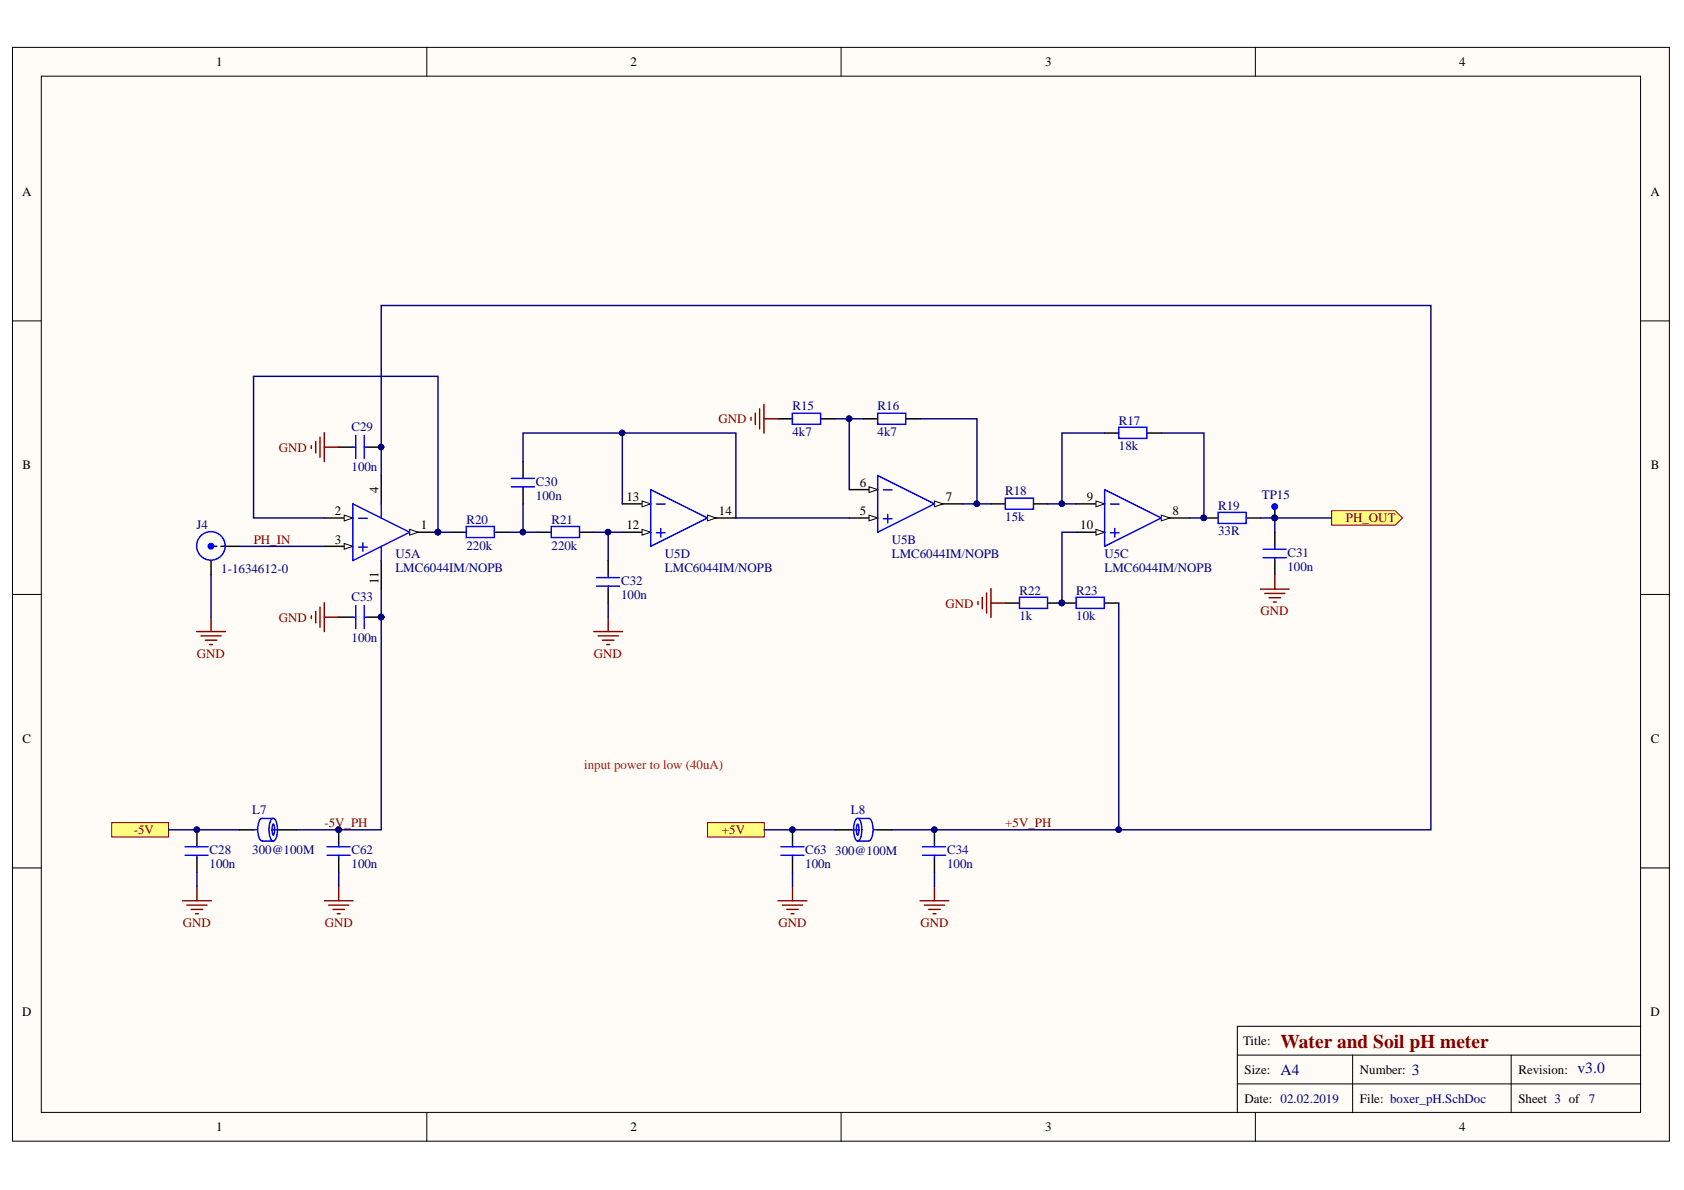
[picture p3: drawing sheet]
<svg xmlns="http://www.w3.org/2000/svg" width="297mm" height="210mm" viewBox="0 0 297 210" stroke-linecap="round" stroke-linejoin="round" font-family="sans-serif">
<defs><g id="words">
<text font-size="3.4" fill="#800000" x="225.9" y="184.9">Water and Soil pH meter</text>
<g font-size="2.7" fill="#000080">
<text x="225.9" y="189.6">A4</text>
<text x="249" y="189.6">3</text>
<text x="278.2" y="189.3">v3.0</text>
</g>
<g font-size="2.3">
<text x="38.2" y="11.7">1</text>
<text x="111.2" y="11.7">2</text>
<text x="184.3" y="11.7">3</text>
<text x="257.4" y="11.7">4</text>
<text x="3.9" y="34.5">A</text>
<text x="291.1" y="34.5">A</text>
<text x="4" y="82.8">B</text>
<text x="291.2" y="82.8">B</text>
<text x="66.7" y="86.9" transform="rotate(-90 66.7 86.9)">4</text>
<text x="110.5" y="88.4">13</text>
<text x="151.7" y="85.9">6</text>
<text x="166.8" y="88.4">7</text>
<text x="191.7" y="88.4">9</text>
<text x="59.1" y="90.9">2</text>
<text x="59.1" y="95.9">3</text>
<text x="74.2" y="93.4">1</text>
<text x="110.5" y="93.4">12</text>
<text x="126.8" y="90.9">14</text>
<text x="151.7" y="90.9">5</text>
<text x="190.5" y="93.4">10</text>
<text x="206.8" y="90.9">8</text>
<text x="66.7" y="103.1" transform="rotate(-90 66.7 103.1)">11</text>
<text x="4" y="131">C</text>
<text x="291.2" y="131">C</text>
<text x="3.9" y="179.2">D</text>
<text x="291.1" y="179.2">D</text>
<text x="219.3" y="184.4">Title:</text>
<text x="219.5" y="189.4">Size:</text>
<text x="239.9" y="189.4">Number:</text>
<text x="267.8" y="189.4">Revision:</text>
<text x="219.5" y="194.5">Date: 02.02.2019</text>
<text x="239.9" y="194.5">File: boxer_pH.SchDoc</text>
<text x="267.8" y="194.5">Sheet 3 of 7</text>
<text x="38.2" y="199.6">1</text>
<text x="111.2" y="199.6">2</text>
<text x="184.3" y="199.6">3</text>
<text x="257.4" y="199.6">4</text>
</g>
<g font-size="2.3" fill="#000080">
<text x="62" y="76.1">C29</text>
<text x="139.8" y="76.9">4k7</text>
<text x="139.8" y="72.4">R15</text>
<text x="154.8" y="76.9">4k7</text>
<text x="154.8" y="72.4">R16</text>
<text x="197.4" y="74.9">R17</text>
<text x="62" y="83.2">100n</text>
<text x="197.4" y="79.4">18k</text>
<text x="94.5" y="88.2">100n</text>
<text x="94.5" y="85.7">C30</text>
<text x="177.3" y="87.4">R18</text>
<text x="214.9" y="89.9">R19</text>
<text x="222.6" y="88.1">TP15</text>
<text x="34.7" y="93.3">J4</text>
<text x="82.3" y="92.4">R20</text>
<text x="97.3" y="92.4">R21</text>
<text x="157.3" y="95.9">U5B</text>
<text x="177.3" y="91.9">15k</text>
<text x="214.9" y="94.4">33R</text>
<text x="39" y="101">1-1634612-0</text>
<text x="69.7" y="100.9">LMC6044IM/NOPB</text>
<text x="69.7" y="98.4">U5A</text>
<text x="82.3" y="96.9">220k</text>
<text x="97.3" y="96.9">220k</text>
<text x="117.3" y="100.9">LMC6044IM/NOPB</text>
<text x="117.3" y="98.4">U5D</text>
<text x="157.3" y="98.4">LMC6044IM/NOPB</text>
<text x="194.8" y="100.9">LMC6044IM/NOPB</text>
<text x="194.8" y="98.4">U5C</text>
<text x="227.1" y="100.7">100n</text>
<text x="227.1" y="98.2">C31</text>
<text x="62" y="106.1">C33</text>
<text x="109.6" y="105.7">100n</text>
<text x="109.6" y="103.1">C32</text>
<text x="179.8" y="104.9">R22</text>
<text x="189.8" y="104.9">R23</text>
<text x="62" y="113.2">100n</text>
<text x="179.8" y="109.4">1k</text>
<text x="189.8" y="109.4">10k</text>
<text x="44.5" y="143.6">L7</text>
<text x="150.1" y="143.6">L8</text>
<text x="37" y="153.2">100n</text>
<text x="37" y="150.6">C28</text>
<text x="44.5" y="150.6">300@100M</text>
<text x="62" y="153.2">100n</text>
<text x="62" y="150.6">C62</text>
<text x="142" y="153.2">100n</text>
<text x="142" y="150.6">C63</text>
<text x="147.3" y="150.9">300@100M</text>
<text x="167.1" y="153.2">100n</text>
<text x="167.1" y="150.6">C34</text>
</g>
<g font-size="2.3" fill="#800000">
<text x="126.7" y="74.7">GND</text>
<text x="49.2" y="79.7">GND</text>
<text x="44.8" y="95.9">PH_IN</text>
<text x="237.4" y="92.2">PH_OUT</text>
<text x="166.8" y="107.2">GND</text>
<text x="49.2" y="109.7">GND</text>
<text x="222.4" y="108.5">GND</text>
<text x="34.7" y="116">GND</text>
<text x="104.8" y="116">GND</text>
<text x="23.6" y="147.1">-5V</text>
<text x="57.2" y="145.9">-5V_PH</text>
<text x="127.3" y="147.1">+5V</text>
<text x="177.3" y="145.9">+5V_PH</text>
<text x="32.2" y="163.5">GND</text>
<text x="57.3" y="163.5">GND</text>
<text x="137.3" y="163.5">GND</text>
<text x="162.3" y="163.5">GND</text>
</g>
<text font-size="2.3" fill="#f00" x="103" y="135.7">input power to low (40uA)</text>
</g></defs>
<g fill="#fffcf8" stroke="#000" stroke-width=".18">
<path d="M2.2 8.4h292.3v192.9h-292.3z"/>
<path d="M7.3 13.4h282.1v182.8h-282.1z"/>
</g>
<g fill="none" stroke="#000" stroke-width=".18">
<path d="M75.3 8.4v5M148.4 8.4v5M221.4 8.4v5M2.2 56.6h5.1M289.4 56.6h5.1M2.2 104.9h5.1M289.4 104.9h5.1M2.2 153.1h5.1M289.4 153.1h5.1M75.3 196.3v5M148.4 196.3v5M218.3 186.1h71.1"/>
<path d="M218.3 191.2h71.1M221.4 196.3v5M238.6 186.1v10.2M266.5 186.1v10.2M289.4 181h-71.1v15.3"/>
</g>
<path d="M234.9 90.1h11.2l1.3 1.3-1.3 1.2h-11.2z" fill-rule="evenodd" fill="#ffff80" stroke="#800000" stroke-width=".18"/>
<g fill="none" stroke="#000" stroke-width=".25">
<path d="M59.7 78.9h2.5M64.8 78.9h2.4M137.3 73.9h2.5M144.8 73.9h2.5M152.3 73.9h2.5M159.8 73.9h2.5M194.8 76.4h2.5M202.3 76.4h2.5M37.2 98.9v2.5M39.7 96.4h2.5M79.8 93.9h2.5M87.2 93.9h2.6"/>
<path d="M92.3 81.4v2.5M92.3 86.4v2.5M94.8 93.9h2.5M102.3 93.9h2.5M107.3 98.9v2.5M174.8 88.9h2.5M182.3 88.9h2.5M212.4 91.4h2.4M219.9 91.4h2.4M224.9 89.9v1.5M224.9 93.9v2.5M224.9 98.9v2.5"/>
<path d="M59.7 108.9h2.5M64.8 108.9h2.4M107.3 103.9v2.5M177.3 106.4h2.5M184.8 106.4h5M194.8 106.4h2.5M164.8 146.4v2.5M164.8 151.3v2.6"/>
</g>
<g fill="#000080" stroke="#000080" stroke-width=".18">
<circle cx="212.3" cy="91.3" r=".48"/>
<circle cx="187.3" cy="106.3" r=".48"/>
<circle cx="67.2" cy="78.8" r=".48"/>
<circle cx="67.2" cy="108.8" r=".48"/>
<circle cx="224.8" cy="91.3" r=".48"/>
</g>
<g fill="none" stroke="#00f" stroke-width=".25">
<path d="M62.2 78.9h.5M62.7 76.8v4.1M64.2 78.9h.6M64.2 76.8v4.1M139.8 72.9h4.9v1.9h-4.9zM154.8 72.9h5v1.9h-5zM197.3 75.4h5v1.9h-5zM82.2 92.9h5v1.9h-5zM90.2 85.9h4.1M90.2 84.4h4.1M92.3 83.9v.5M92.3 85.9v.5"/>
<path d="M97.2 92.9h5v1.9h-5zM177.3 87.9h5v1.9h-5zM214.8 90.4h5v1.9h-5zM222.8 98.4h4.1M222.8 96.9h4.1M224.9 96.4v.5M224.9 98.4v.5M62.2 108.9h.5M62.7 106.8v4.1M64.2 106.8v4.1M64.2 108.9h.6M105.2 103.4h4.1"/>
<path d="M105.2 101.9h4.1M107.3 101.4v.5M107.3 103.4v.5M179.8 105.4h5v1.9h-5zM189.8 105.4h5v1.9h-5zM162.7 150.9h4.1M162.7 149.4h4.1M164.8 148.9v.5M164.8 150.9v.4"/>
<circle cx="37.2" cy="96.3" r="2.52"/>
</g>
<path d="M39.7 96.4h-2.5" fill="none" stroke="#000" stroke-width=".25" stroke-dasharray=".7 .7"/>
<g fill="#00f" stroke="#00f" stroke-width=".25">
<circle cx="37.2" cy="96.3" r=".48"/>
<circle cx="224.8" cy="89.4" r=".48"/>
</g>
<g fill="#ffff80" stroke="#800000" stroke-width=".18">
<path d="M19.7 145.1h10v2.5h-10z" fill-rule="evenodd"/>
<path d="M124.8 145.1h10v2.5h-10z" fill-rule="evenodd"/>
</g>
<path d="M57.2 91.4h5" fill="none" stroke="#000" stroke-width=".25"/>
<path d="M60.7 90.9l1.5 .5-1.5 .5z" fill="#fffcf8"/>
<path d="M60.7 90.9l1.5 .5-1.5 .5z" fill="none" stroke="#000" stroke-width=".18"/>
<path d="M57.2 96.4h5" fill="none" stroke="#000" stroke-width=".25"/>
<path d="M60.7 95.9l1.5 .5-1.5 .5z" fill="#fffcf8"/>
<path d="M60.7 95.9l1.5 .5-1.5 .5z" fill="none" stroke="#000" stroke-width=".18"/>
<path d="M72.3 93.9h5" fill="none" stroke="#000" stroke-width=".25"/>
<path d="M72.3 93.4l1.5 .5-1.5 .5z" fill="#fffcf8"/>
<path d="M72.3 93.4l1.5 .5-1.5 .5z" fill="none" stroke="#000" stroke-width=".18"/>
<circle cx="77.2" cy="93.9" r=".48" fill="#000080" stroke="#000080" stroke-width=".18"/>
<path d="M62.2 88.9l10.1 5-10.1 5zM63.3 91.4h1.5M63.3 96.5h1.5M64 95.7v1.6M67.2 88.9v2.5M67.2 96.4v2.5" fill="none" stroke="#00f" stroke-width=".25"/>
<path d="M67.2 83.9v5M67.2 98.9v5M149.8 86.4h5" fill="none" stroke="#000" stroke-width=".25"/>
<path d="M153.3 85.9l1.5 .5-1.5 .5z" fill="#fffcf8"/>
<path d="M153.3 85.9l1.5 .5-1.5 .5z" fill="none" stroke="#000" stroke-width=".18"/>
<path d="M149.8 91.4h5" fill="none" stroke="#000" stroke-width=".25"/>
<path d="M153.3 90.9l1.5 .5-1.5 .5z" fill="#fffcf8"/>
<path d="M153.3 90.9l1.5 .5-1.5 .5z" fill="none" stroke="#000" stroke-width=".18"/>
<path d="M164.8 88.9h5" fill="none" stroke="#000" stroke-width=".25"/>
<path d="M164.8 88.4l1.6 .5-1.6 .5z" fill="#fffcf8"/>
<path d="M164.8 88.4l1.6 .5-1.6 .5z" fill="none" stroke="#000" stroke-width=".18"/>
<path d="M154.8 83.9l10 5-10 5zM155.8 86.4h1.6M155.8 91.5h1.6M156.6 90.7v1.6" fill="none" stroke="#00f" stroke-width=".25"/>
<path d="M189.8 88.9h5" fill="none" stroke="#000" stroke-width=".25"/>
<path d="M193.3 88.4l1.5 .5-1.5 .5z" fill="#fffcf8"/>
<path d="M193.3 88.4l1.5 .5-1.5 .5z" fill="none" stroke="#000" stroke-width=".18"/>
<path d="M189.8 93.9h5" fill="none" stroke="#000" stroke-width=".25"/>
<path d="M193.3 93.4l1.5 .5-1.5 .5z" fill="#fffcf8"/>
<path d="M193.3 93.4l1.5 .5-1.5 .5z" fill="none" stroke="#000" stroke-width=".18"/>
<path d="M204.8 91.4h5" fill="none" stroke="#000" stroke-width=".25"/>
<path d="M204.8 90.9l1.6 .5-1.6 .5z" fill="#fffcf8"/>
<path d="M204.8 90.9l1.6 .5-1.6 .5z" fill="none" stroke="#000" stroke-width=".18"/>
<path d="M194.8 86.4l10 5-10 5zM195.9 88.9h1.5M195.9 94h1.5M196.6 93.2v1.5" fill="none" stroke="#00f" stroke-width=".25"/>
<path d="M109.8 88.9h5" fill="none" stroke="#000" stroke-width=".25"/>
<path d="M113.3 88.4l1.5 .5-1.5 .5z" fill="#fffcf8"/>
<path d="M113.3 88.4l1.5 .5-1.5 .5z" fill="none" stroke="#000" stroke-width=".18"/>
<path d="M109.8 93.9h5" fill="none" stroke="#000" stroke-width=".25"/>
<path d="M113.3 93.4l1.5 .5-1.5 .5z" fill="#fffcf8"/>
<path d="M113.3 93.4l1.5 .5-1.5 .5z" fill="none" stroke="#000" stroke-width=".18"/>
<path d="M124.8 91.4h5" fill="none" stroke="#000" stroke-width=".25"/>
<path d="M124.8 90.9l1.5 .5-1.5 .5z" fill="#fffcf8"/>
<path d="M124.8 90.9l1.5 .5-1.5 .5z" fill="none" stroke="#000" stroke-width=".18"/>
<g fill="none" stroke="#00f" stroke-width=".25">
<path d="M114.8 86.4l10 5-10 5zM115.8 88.9h1.5M115.8 94h1.5M116.6 93.2v1.5M32.7 150.9h4M32.7 149.4h4M34.7 148.9v.5M34.7 150.9v.4M44.7 146.4h.7M46.2 148.3h2M48 144.4l.2-.1a1.4 1.4 0 0 1 .7 1.4 3.7 3.7 0 0 1-.5 2.5l-.2 .1a1.4 1.4 0 0 1-.7-1.3 3.7 3.7 0 0 1 .5-2.6zM48 146.4h1.2"/>
<path d="M48.1 145.4h.1a2.2 2.2 0 0 1 0 1.9l-.2-.6zM48.2 144.4h-2a1.25 1.25 0 0 0-.7 1.2 2.61 2.61 0 0 0 .7 2.7M57.7 150.9h4.1M57.7 149.4h4.1M59.7 148.9v.5M59.7 150.9v.4M137.7 150.9h4.1M137.7 149.4h4.1M139.8 148.9v.5M139.8 150.9v.4M150.3 146.4h1.2M151.1 144.4l.2-.1a1.41 1.41 0 0 1 .7 1.4 3.8 3.8 0 0 1-.5 2.5l-.2 .1a1.41 1.41 0 0 1-.7-1.3 3.8 3.8 0 0 1 .5-2.6z"/>
<path d="M151.2 145.4h.1a2.2 2.2 0 0 1 0 1.9l-.2-.6zM151.3 144.4h2a2.53 2.53 0 0 1 .7 2.5 1.57 1.57 0 0 1-.7 1.4M151.3 148.3h2M154.1 146.4h.7"/>
</g>
<path d="M34.7 146.4v2.5M34.7 151.3v2.6M42.2 146.4h2.5M49.2 146.4h3M59.7 146.4v2.5M59.7 151.3v2.6M139.8 146.4v2.5M139.8 151.3v2.6M147.3 146.4h3M154.8 146.4h2.5" fill="none" stroke="#000" stroke-width=".25"/>
<g fill="none" stroke="#800000" stroke-width=".25">
<path d="M54.9 78.6v.5M55.7 77.9v2M56.4 77.1v3.6M57.2 76.3v5.1M57.2 78.9h2.5M132.5 73.6v.5M133.2 72.9v2M134 72.1v3.5M134.8 71.3v5.1M134.8 73.9h2.5M34.7 111.4h5.1M35.4 112.2h3.6"/>
<path d="M36.2 112.9h2M37 113.7h.5M37.2 108.9v2.5M54.9 108.6v.5M55.7 107.8v2.1M56.4 107.1v3.5M57.2 106.3v5.1M57.2 108.9h2.5M104.7 111.4h5.1M105.5 112.2h3.6M106.3 112.9h2M107 113.7h.5"/>
<path d="M107.3 108.9v2.5M172.5 106.1v.5M173.3 105.4v2M174 104.6v3.6M174.8 103.8v5.1M174.8 106.4h2.5M222.3 103.9h5.1M223.1 104.7h3.5M223.8 105.4h2.1M224.6 106.2h.5M224.9 101.4v2.5M32.2 158.9h5.1"/>
<path d="M33 159.6h3.5M34.7 156.3v2.6M57.2 158.9h5.1M58 159.6h3.5M59.7 156.3v2.6M137.2 158.9h5.1M138 159.6h3.6M139.8 156.3v2.6M162.3 158.9h5.1M163 159.6h3.6M164.8 156.3v2.6M33.7 160.4h2.1"/>
<path d="M34.5 161.2h.5M58.7 160.4h2.1M59.5 161.2h.5M138.8 160.4h2M139.5 161.2h.5M163.8 160.4h2M164.6 161.2h.5"/>
</g>
<g fill="#000080" stroke="#000080" stroke-width=".18">
<circle cx="139.8" cy="146.3" r=".48"/>
<circle cx="59.7" cy="146.3" r=".48"/>
<circle cx="34.7" cy="146.3" r=".48"/>
<circle cx="92.2" cy="93.9" r=".48"/>
<circle cx="77.2" cy="93.9" r=".48"/>
<circle cx="107.2" cy="93.9" r=".49"/>
<circle cx="109.7" cy="76.4" r=".48"/>
<circle cx="172.3" cy="88.9" r=".49"/>
<circle cx="212.3" cy="91.3" r=".48"/>
<circle cx="187.3" cy="106.3" r=".48"/>
<circle cx="224.8" cy="91.3" r=".48"/>
<circle cx="187.3" cy="88.9" r=".48"/>
<circle cx="164.8" cy="146.3" r=".48"/>
<circle cx="149.8" cy="73.8" r=".49"/>
<circle cx="197.3" cy="146.3" r=".48"/>
<circle cx="67.2" cy="108.8" r=".48"/>
</g>
<g fill="none" stroke="#000080" stroke-width=".25">
<path d="M109.8 76.4v12.5M147.3 73.9h5M149.8 73.9v12.5M162.3 73.9h10v15h-2.5M194.8 76.4h-7.5v12.5h2.5M204.8 76.4h7.6v15h-2.6M42.2 96.4h15M57.2 91.4h-12.5v-25h32.6v27.5h2.5M67.2 83.9v-30h185.2v92.5h-95.1M89.8 93.9h5M92.3 81.4v-5h37.5v15h20M92.3 88.9v5"/>
<path d="M104.8 93.9h5M107.3 93.9v5M172.3 88.9h2.5M184.8 88.9h2.5M189.8 93.9h-2.5v12.5M222.3 91.4h2.6v2.5M224.9 91.4h10M37.2 101.4v7.5M67.2 103.9v42.5h-15M107.3 106.4v2.5M197.3 106.4v40M29.7 146.4h12.5"/>
<path d="M34.7 153.9v2.4M59.7 153.9v2.4M134.8 146.4h12.5M139.8 153.9v2.4M164.8 153.9v2.4"/>
</g>
<use href="#words"/>
</svg>
